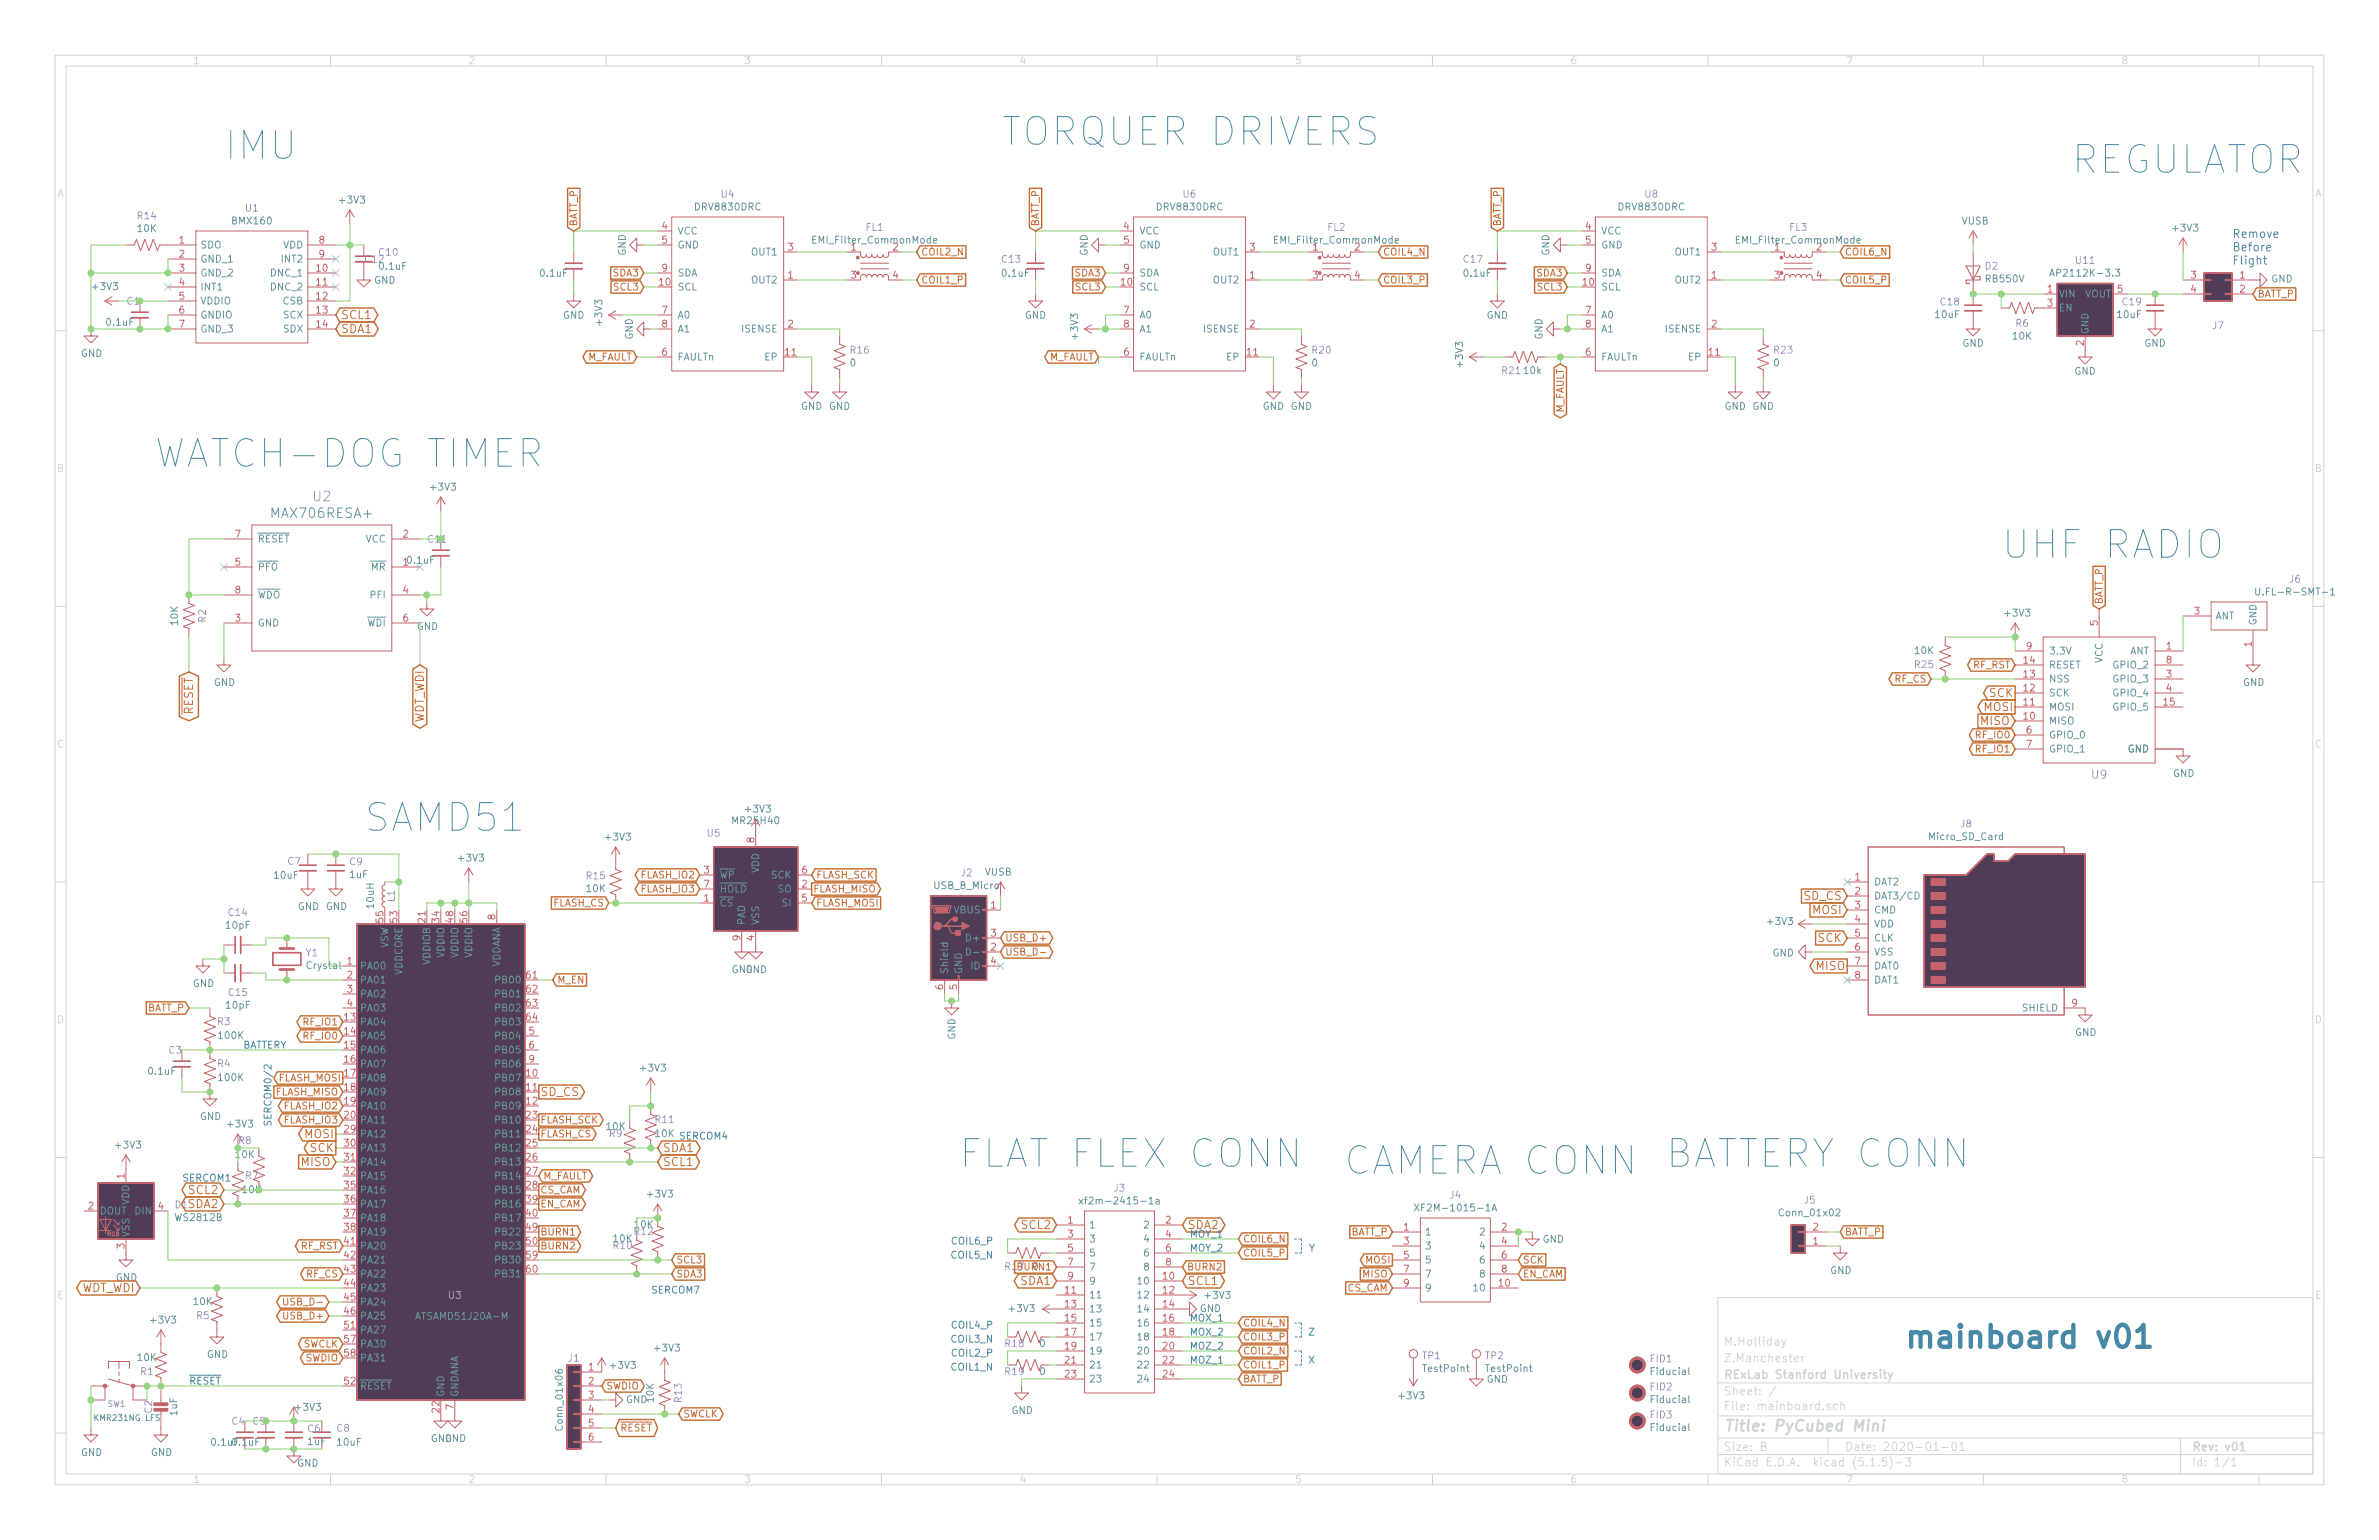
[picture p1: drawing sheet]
<svg xmlns="http://www.w3.org/2000/svg" width="432mm" height="279mm" viewBox="0 0 432 279" stroke-linecap="round" stroke-linejoin="round" font-family="sans-serif">
<defs><g id="words">
<g font-size="7" fill="#4487aa">
<text x="40.6" y="29">IMU</text>
<text x="181.6" y="26.4">TORQUER DRIVERS</text>
<text x="375.9" y="31.5">REGULATOR</text>
<text x="27.9" y="84.8">WATCH-DOG TIMER</text>
<text x="363.2" y="101.3">UHF RADIO</text>
<text x="66" y="150.9">SAMD51</text>
<text x="174" y="211.8">FLAT FLEX CONN</text>
<text x="243.8" y="213.1">CAMERA CONN</text>
<text x="302.3" y="211.8">BATTERY CONN</text>
</g>
<text font-size="5.6" fill="#4487aa" x="345.4" y="244.6">mainboard v01</text>
<text font-size="2.8" fill="#d3d3d3" x="312.8" y="259.7">Title: PyCubed Mini</text>
<text font-size="2.4" fill="#669696" x="49.6" y="94">MAX706RESA+</text>
<text font-size="2.4" fill="#a683e1" x="56.9" y="90.9">U2</text>
<g font-size="2.1" fill="#4487aa">
<text x="405.1" y="43.2">Remove</text>
<text x="405.1" y="45.6">Before</text>
<text x="405.1" y="48">Flight</text>
</g>
<g font-size="2.1" fill="#c46c2d">
<text x="61.8" y="57.9">SCL1</text>
<text x="61.8" y="60.4">SDA1</text>
<text x="35" y="129.8" transform="rotate(-90 35 129.8)">RESET</text>
<text x="76.9" y="131.5" transform="rotate(-90 76.9 131.5)">WDT_WDI</text>
<text x="359.5" y="131.5">MISO</text>
<text x="360.2" y="129">MOSI</text>
<text x="361.1" y="126.5">SCK</text>
<text x="327.4" y="163.3">SD_CS</text>
<text x="329.1" y="165.8">MOSI</text>
<text x="330" y="170.9">SCK</text>
<text x="329.7" y="176">MISO</text>
<text x="98" y="198.9">SD_CS</text>
<text x="55.4" y="206.5">MOSI</text>
<text x="56.3" y="209">SCK</text>
<text x="120.3" y="209">SDA1</text>
<text x="54.7" y="211.6">MISO</text>
<text x="120.3" y="211.6">SCL1</text>
<text x="34.2" y="219.2">SDA2</text>
<text x="34.4" y="216.6">SCL2</text>
<text x="185.5" y="223">SCL2</text>
<text x="215.5" y="223">SDA2</text>
<text x="185.3" y="233.1">SDA1</text>
<text x="215.5" y="233.1">SCL1</text>
<text x="14.5" y="234.4">WDT_WDI</text>
</g>
<text font-size="2.1" fill="#a683e1" x="379.7" y="141.3">U9</text>
<g font-size="2.1" fill="#d3d3d3">
<text x="312.8" y="244.1">M.Holliday</text>
<text x="312.8" y="250.1">RExLab Stanford University</text>
<text x="312.8" y="247.1">Z.Manchester</text>
<text x="312.8" y="255.8">File: mainboard.sch</text>
<text x="312.8" y="253.1">Sheet: /</text>
<text x="312.8" y="263.2">Size: B</text>
<text x="334.8" y="263.2">Date: 2020-01-01</text>
<text x="397.8" y="263.2">Rev: v01</text>
<text x="312.8" y="266">KiCad E.D.A. kicad (5.1.5)-3</text>
<text x="397.8" y="266">Id: 1/1</text>
</g>
<g font-size="1.8" fill="#d3d3d3">
<text x="35" y="11.6">1</text>
<text x="85" y="11.6">2</text>
<text x="135" y="11.6">3</text>
<text x="185" y="11.6">4</text>
<text x="235" y="11.6">5</text>
<text x="285" y="11.6">6</text>
<text x="335" y="11.6">7</text>
<text x="385" y="11.6">8</text>
<text x="10.4" y="35.6">A</text>
<text x="420.2" y="35.6">A</text>
<text x="10.4" y="85.6">B</text>
<text x="420.2" y="85.6">B</text>
<text x="10.4" y="135.6">C</text>
<text x="420.2" y="135.6">C</text>
<text x="10.4" y="185.6">D</text>
<text x="420.2" y="185.6">D</text>
<text x="10.4" y="235.6">E</text>
<text x="420.2" y="235.6">E</text>
<text x="35" y="269">1</text>
<text x="85" y="269">2</text>
<text x="135" y="269">3</text>
<text x="185" y="269">4</text>
<text x="235" y="269">5</text>
<text x="285" y="269">6</text>
<text x="335" y="269">7</text>
<text x="385" y="269">8</text>
</g>
<g font-size="1.8" fill="#a683e1">
<text x="131" y="35.9">U4</text>
<text x="214.8" y="35.9">U6</text>
<text x="298.6" y="35.9">U8</text>
<text x="25" y="39.8">R14</text>
<text x="44.6" y="38.4">U1</text>
<text x="157.2" y="41.9">FL1</text>
<text x="241" y="41.9">FL2</text>
<text x="324.8" y="41.9">FL3</text>
<text x="66.3" y="47.7">C12</text>
<text x="68.9" y="46.4">C10</text>
<text x="181.9" y="47.7">C13</text>
<text x="265.7" y="47.7">C17</text>
<text x="376.8" y="47.9">U11</text>
<text x="360.3" y="48.9">D2</text>
<text x="23.1" y="55.3">C1</text>
<text x="352.3" y="55.4">C18</text>
<text x="365.9" y="59.3">R6</text>
<text x="385.3" y="55.4">C19</text>
<text x="401.6" y="59.7">J7</text>
<text x="154.4" y="64.2">R16</text>
<text x="238.2" y="64.2">R20</text>
<text x="322" y="64.2">R23</text>
<text x="272.7" y="67.9">R21</text>
<text x="415.6" y="105.7">J6</text>
<text x="37.4" y="112.9" transform="rotate(-90 37.4 112.9)">R2</text>
<text x="347.6" y="121.2">R25</text>
<text x="128.4" y="151.8">U5</text>
<text x="355.9" y="150.1">J8</text>
<text x="52.3" y="156.9">C7</text>
<text x="63.5" y="157">C9</text>
<text x="106.5" y="159.5">R15</text>
<text x="174.5" y="159">J2</text>
<text x="41.5" y="166.2">C14</text>
<text x="71.7" y="163.6" transform="rotate(-90 71.7 163.6)">L1</text>
<text x="55.5" y="173.5">Y1</text>
<text x="39.5" y="186">R3</text>
<text x="41.6" y="180.7">C15</text>
<text x="30.7" y="191.2">C3</text>
<text x="39.5" y="193.6">R4</text>
<text x="119" y="203.8">R11</text>
<text x="43.3" y="207.6">R8</text>
<text x="110.6" y="206.3">R9</text>
<text x="44.6" y="213.9">R7</text>
<text x="31.8" y="219.2">D1</text>
<text x="202.2" y="216.2">J3</text>
<text x="263.2" y="217.5">J4</text>
<text x="327.5" y="218.4">J5</text>
<text x="111.4" y="226.6">R10</text>
<text x="35.7" y="239.3">R5</text>
<text x="81.4" y="235.6">U3</text>
<text x="182.5" y="244.4">R18</text>
<text x="25.6" y="249.5">R1</text>
<text x="103.2" y="247.1">J1</text>
<text x="182.5" y="249.5">R19</text>
<text x="258.2" y="246.6">TP1</text>
<text x="269.6" y="246.6">TP2</text>
<text x="299.6" y="247.2">FID1</text>
<text x="27.6" y="256.4" transform="rotate(-90 27.6 256.4)">C2</text>
<text x="123.7" y="254.4" transform="rotate(-90 123.7 254.4)">R13</text>
<text x="299.6" y="252.2">FID2</text>
<text x="299.6" y="257.3">FID3</text>
<text x="42.1" y="258.5">C4</text>
<text x="45.9" y="258.5">C5</text>
<text x="55.9" y="259.9">C6</text>
<text x="61.2" y="259.8">C8</text>
</g>
<g font-size="1.8" fill="#669696">
<text x="42.3" y="40.7">BMX160</text>
<text x="61.8" y="36.9">+3V3</text>
<text x="126.3" y="38.2">DRV8830DRC</text>
<text x="210.2" y="38.2">DRV8830DRC</text>
<text x="294" y="38.2">DRV8830DRC</text>
<text x="356.1" y="40.7">VUSB</text>
<text x="25" y="42.1">10K</text>
<text x="36.3" y="45.1">SDO</text>
<text x="36.3" y="47.6">GND_1</text>
<text x="51.3" y="47.6">INT2</text>
<text x="51.4" y="45.1">VDD</text>
<text x="113.6" y="46.4" transform="rotate(-90 113.6 46.4)">GND</text>
<text x="122.9" y="42.5">VCC</text>
<text x="122.9" y="45.1">GND</text>
<text x="136.5" y="46.4">OUT1</text>
<text x="147.9" y="44.2">EMI_Filter_CommonMode</text>
<text x="197.4" y="46.4" transform="rotate(-90 197.4 46.4)">GND</text>
<text x="206.8" y="42.5">VCC</text>
<text x="206.8" y="45.1">GND</text>
<text x="220.3" y="46.4">OUT1</text>
<text x="231.7" y="44.2">EMI_Filter_CommonMode</text>
<text x="281.2" y="46.4" transform="rotate(-90 281.2 46.4)">GND</text>
<text x="290.6" y="42.5">VCC</text>
<text x="290.6" y="45.1">GND</text>
<text x="304.1" y="46.4">OUT1</text>
<text x="315.5" y="44.2">EMI_Filter_CommonMode</text>
<text x="394.5" y="42">+3V3</text>
<text x="17" y="52.6">+3V3</text>
<text x="36.3" y="50.2">GND_2</text>
<text x="36.3" y="52.7">INT1</text>
<text x="49.3" y="50.2">DNC_1</text>
<text x="49.3" y="52.7">DNC_2</text>
<text x="67.9" y="51.5">GND</text>
<text x="69" y="48.9">0.1uF</text>
<text x="98.2" y="50.2">0.1uF</text>
<text x="122.9" y="52.7">SCL</text>
<text x="122.9" y="50.2">SDA</text>
<text x="136.5" y="51.4">OUT2</text>
<text x="182" y="50.2">0.1uF</text>
<text x="206.8" y="52.7">SCL</text>
<text x="206.8" y="50.2">SDA</text>
<text x="220.3" y="51.4">OUT2</text>
<text x="265.8" y="50.2">0.1uF</text>
<text x="290.6" y="52.7">SCL</text>
<text x="290.6" y="50.2">SDA</text>
<text x="304.1" y="51.4">OUT2</text>
<text x="360.5" y="51.2">RB550V</text>
<text x="373.1" y="50.2">AP2112K-3.3</text>
<text x="373.6" y="54">VIN</text>
<text x="378.4" y="54">VOUT</text>
<text x="412.2" y="51.2">GND</text>
<text x="19.4" y="59.1">0.1uF</text>
<text x="36.3" y="55.2">VDDIO</text>
<text x="36.3" y="57.8">GNDIO</text>
<text x="51.4" y="55.2">CSB</text>
<text x="51.5" y="57.8">SCX</text>
<text x="102.2" y="57.8">GND</text>
<text x="109.3" y="58.9" transform="rotate(-90 109.3 58.9)">+3V3</text>
<text x="122.9" y="57.8">A0</text>
<text x="186" y="57.8">GND</text>
<text x="206.8" y="57.8">A0</text>
<text x="269.8" y="57.8">GND</text>
<text x="290.6" y="57.8">A0</text>
<text x="351.4" y="57.7">10uF</text>
<text x="373.6" y="56.5">EN</text>
<text x="384.4" y="57.7">10uF</text>
<text x="14.7" y="64.8">GND</text>
<text x="36.3" y="60.3">GND_3</text>
<text x="51.5" y="60.3">SDX</text>
<text x="114.9" y="61.6" transform="rotate(-90 114.9 61.6)">GND</text>
<text x="122.9" y="65.4">FAULTn</text>
<text x="122.9" y="60.3">A1</text>
<text x="134.7" y="60.3">ISENSE</text>
<text x="138.9" y="65.4">EP</text>
<text x="195.7" y="61.4" transform="rotate(-90 195.7 61.4)">+3V3</text>
<text x="206.8" y="65.4">FAULTn</text>
<text x="206.8" y="60.3">A1</text>
<text x="218.6" y="60.3">ISENSE</text>
<text x="222.7" y="65.4">EP</text>
<text x="280" y="61.6" transform="rotate(-90 280 61.6)">GND</text>
<text x="290.6" y="65.4">FAULTn</text>
<text x="290.6" y="60.3">A1</text>
<text x="302.4" y="60.3">ISENSE</text>
<text x="306.5" y="65.4">EP</text>
<text x="356.2" y="62.9">GND</text>
<text x="365.4" y="61.6">10K</text>
<text x="379.1" y="60.7" transform="rotate(-90 379.1 60.7)">GND</text>
<text x="389.2" y="62.9">GND</text>
<text x="154.3" y="66.5">0</text>
<text x="238.2" y="66.5">0</text>
<text x="265.5" y="66.5" transform="rotate(-90 265.5 66.5)">+3V3</text>
<text x="276.7" y="67.9">10k</text>
<text x="322" y="66.5">0</text>
<text x="376.5" y="68">GND</text>
<text x="145.4" y="74.3">GND GND</text>
<text x="229.2" y="74.3">GND GND</text>
<text x="313" y="74.3">GND GND</text>
<text x="78.3" y="89">+3V3</text>
<text x="46.7" y="98.4">RESET</text>
<text x="66.4" y="98.4">VCC</text>
<text x="46.7" y="103.5">PFO</text>
<text x="67.4" y="103.5">MR</text>
<text x="32.3" y="113.4" transform="rotate(-90 32.3 113.4)">10K</text>
<text x="46.7" y="113.7">GND</text>
<text x="46.7" y="108.6">WDO</text>
<text x="66.7" y="113.7">WDI</text>
<text x="67.4" y="108.6">PFI</text>
<text x="364.1" y="111.9">+3V3</text>
<text x="402.1" y="112.4">ANT</text>
<text x="409.6" y="113.5" transform="rotate(-90 409.6 113.5)">GND</text>
<text x="410.7" y="108">U.FL-R-SMT-1</text>
<text x="75.6" y="114.3">GND</text>
<text x="347.6" y="118.7">10K</text>
<text x="371.9" y="118.7">3.3V</text>
<text x="386.5" y="118.7">ANT</text>
<text x="38.8" y="124.5">GND</text>
<text x="371.9" y="123.8">NSS</text>
<text x="371.9" y="121.3">RESET</text>
<text x="381.6" y="120.3" transform="rotate(-90 381.6 120.3)">VCC</text>
<text x="383.7" y="123.8">GPIO_3</text>
<text x="383.7" y="121.3">GPIO_2</text>
<text x="407.1" y="124.5">GND</text>
<text x="371.9" y="131.4">MISO</text>
<text x="371.9" y="128.9">MOSI</text>
<text x="371.9" y="126.4">SCK</text>
<text x="383.7" y="128.9">GPIO_5</text>
<text x="383.7" y="126.4">GPIO_4</text>
<text x="371.9" y="134">GPIO_0</text>
<text x="371.9" y="136.5">GPIO_1</text>
<text x="386.2" y="136.5">GND</text>
<text x="394.4" y="141">GND</text>
<text x="135.5" y="147.4">+3V3</text>
<text x="110.1" y="152.5">+3V3</text>
<text x="350.3" y="152.4">Micro_SD_Card</text>
<text x="49.9" y="159.4">10uF</text>
<text x="63.5" y="159.3">1uF</text>
<text x="83.4" y="156.3">+3V3</text>
<text x="106.5" y="161.8">10K</text>
<text x="130.6" y="159.4">WP</text>
<text x="130.6" y="161.9">HOLD</text>
<text x="137.8" y="158.4" transform="rotate(-90 137.8 158.4)">VDD</text>
<text x="140" y="159.4">SCK</text>
<text x="141.2" y="161.9">SO</text>
<text x="169.6" y="161.3">USB_B_Micro</text>
<text x="178.8" y="158.9">VUSB</text>
<text x="340.1" y="160.7">DAT2</text>
<text x="54.1" y="165.1">GND GND</text>
<text x="67.9" y="164.7" transform="rotate(-90 67.9 164.7)">10uH</text>
<text x="130.6" y="164.5">CS</text>
<text x="135.3" y="167.9" transform="rotate(-90 135.3 167.9)">PAD</text>
<text x="137.8" y="167.9" transform="rotate(-90 137.8 167.9)">VSS</text>
<text x="142.1" y="164.5">SI</text>
<text x="173.2" y="165.7">VBUS</text>
<text x="321" y="167.8">+3V3</text>
<text x="340.1" y="163.2">DAT3/CD</text>
<text x="340.1" y="165.7">CMD</text>
<text x="41.1" y="168.5">10pF</text>
<text x="70.5" y="172.2" transform="rotate(-90 70.5 172.2)">VSW</text>
<text x="80.6" y="173.8" transform="rotate(-90 80.6 173.8)">VDDIO</text>
<text x="83.2" y="173.8" transform="rotate(-90 83.2 173.8)">VDDIO</text>
<text x="85.7" y="173.8" transform="rotate(-90 85.7 173.8)">VDDIO</text>
<text x="175.7" y="170.8">D+</text>
<text x="321.7" y="173.5">GND</text>
<text x="340.1" y="168.3">VDD</text>
<text x="340.1" y="170.8">CLK</text>
<text x="340.1" y="173.4">VSS</text>
<text x="35" y="179.1">GND</text>
<text x="55.8" y="175.8">Crystal</text>
<text x="65.3" y="175.9">PA00</text>
<text x="65.3" y="178.4">PA01</text>
<text x="73" y="177" transform="rotate(-90 73 177)">VDDCORE</text>
<text x="78.1" y="175" transform="rotate(-90 78.1 175)">VDDIOB</text>
<text x="90.3" y="178.4">PB00</text>
<text x="90.8" y="175.7" transform="rotate(-90 90.8 175.7)">VDDANA</text>
<text x="132.8" y="176.5">GND</text>
<text x="135.3" y="176.5">GND</text>
<text x="172.1" y="176.8" transform="rotate(-90 172.1 176.8)">Shield</text>
<text x="174.6" y="176.8" transform="rotate(-90 174.6 176.8)">GND</text>
<text x="176.3" y="175.9">ID</text>
<text x="340.1" y="175.9">DAT0</text>
<text x="340.1" y="178.4">DAT1</text>
<text x="41.1" y="183">10pF</text>
<text x="65.3" y="181">PA02</text>
<text x="65.3" y="183.5">PA03</text>
<text x="90.3" y="181">PB01</text>
<text x="90.3" y="183.5">PB02</text>
<text x="367.2" y="183.5">SHIELD</text>
<text x="39.8" y="188.5">100K</text>
<text x="65.3" y="186.1">PA04</text>
<text x="65.3" y="188.6">PA05</text>
<text x="65.3" y="191.1">PA06</text>
<text x="90.3" y="186.1">PB03</text>
<text x="90.3" y="188.6">PB04</text>
<text x="90.3" y="191.1">PB05</text>
<text x="173.4" y="188.6" transform="rotate(-90 173.4 188.6)">GND</text>
<text x="376.6" y="188">GND</text>
<text x="27.1" y="195">0.1uF</text>
<text x="39.8" y="196.1">100K</text>
<text x="65.3" y="193.7">PA07</text>
<text x="65.3" y="196.2">PA08</text>
<text x="90.3" y="196.2">PB07</text>
<text x="90.3" y="193.7">PB06</text>
<text x="116.4" y="194.4">+3V3</text>
<text x="36.3" y="203.2">GND</text>
<text x="65.3" y="198.8">PA09</text>
<text x="65.3" y="201.3">PA10</text>
<text x="65.3" y="203.8">PA11</text>
<text x="90.3" y="198.8">PB08</text>
<text x="90.3" y="201.3">PB09</text>
<text x="90.3" y="203.8">PB10</text>
<text x="21.2" y="208.4">+3V3</text>
<text x="41.5" y="204.6">+3V3</text>
<text x="65.3" y="206.4">PA12</text>
<text x="65.3" y="208.9">PA13</text>
<text x="90.3" y="206.4">PB11</text>
<text x="90.3" y="208.9">PB12</text>
<text x="110.1" y="205">10K</text>
<text x="119" y="206.3">10K</text>
<text x="42.8" y="210.1">10K</text>
<text x="65.3" y="211.5">PA14</text>
<text x="65.3" y="214">PA15</text>
<text x="90.3" y="211.5">PB13</text>
<text x="90.3" y="214">PB14</text>
<text x="18" y="220.3">DOUT</text>
<text x="23.5" y="218.6" transform="rotate(-90 23.5 218.6)">VDD</text>
<text x="24.6" y="220.3">DIN</text>
<text x="32" y="221.5">WS2812B</text>
<text x="65.3" y="216.5">PA16</text>
<text x="65.3" y="219.1">PA17</text>
<text x="65.3" y="221.6">PA18</text>
<text x="90.3" y="216.5">PB15</text>
<text x="90.3" y="219.1">PB16</text>
<text x="90.3" y="221.6">PB17</text>
<text x="117.7" y="217.3">+3V3</text>
<text x="197.6" y="218.5">xf2m-2415-1a</text>
<text x="258.1" y="219.8">XF2M-1015-1A</text>
<text x="323.2" y="220.7">Conn_01x02</text>
<text x="23.5" y="224.5" transform="rotate(-90 23.5 224.5)">VSS</text>
<text x="65.3" y="224.2">PA19</text>
<text x="65.3" y="226.7">PA20</text>
<text x="90.3" y="224.2">PB22</text>
<text x="90.3" y="226.7">PB23</text>
<text x="111.4" y="225.3">10K</text>
<text x="115.2" y="224.1">R12</text>
<text x="115.2" y="222.8">10K</text>
<text x="197.6" y="222.9">1</text>
<text x="197.6" y="225.4">3</text>
<text x="197.6" y="228">5</text>
<text x="207.8" y="222.9">2</text>
<text x="207.8" y="225.4">4</text>
<text x="207.8" y="228">6</text>
<text x="258.6" y="224.2">1</text>
<text x="258.6" y="226.7">3</text>
<text x="268.8" y="224.2">2</text>
<text x="268.8" y="226.7">4</text>
<text x="280" y="225.5">GND</text>
<text x="21" y="232.4">GND</text>
<text x="65.3" y="229.2">PA21</text>
<text x="65.3" y="231.8">PA22</text>
<text x="90.3" y="229.2">PB30</text>
<text x="90.3" y="231.8">PB31</text>
<text x="197.6" y="230.5">7</text>
<text x="197.6" y="233">9</text>
<text x="206.8" y="233">10</text>
<text x="207.8" y="230.5">8</text>
<text x="258.6" y="229.2">5</text>
<text x="258.6" y="231.8">7</text>
<text x="268.8" y="229.2">6</text>
<text x="268.8" y="231.8">8</text>
<text x="332.2" y="231.1">GND</text>
<text x="35.2" y="236.8">10K</text>
<text x="65.3" y="234.3">PA23</text>
<text x="65.3" y="236.9">PA24</text>
<text x="65.3" y="239.4">PA25</text>
<text x="75.9" y="239.4">ATSAMD51J20A-M</text>
<text x="183.3" y="238">+3V3</text>
<text x="197.6" y="235.6">11</text>
<text x="197.6" y="238.1">13</text>
<text x="206.8" y="235.6">12</text>
<text x="206.8" y="238.1">14</text>
<text x="217.8" y="238">GND</text>
<text x="218.9" y="235.6">+3V3</text>
<text x="258.6" y="234.3">9</text>
<text x="267.8" y="234.3">10</text>
<text x="27.5" y="240.1">+3V3</text>
<text x="65.3" y="241.9">PA27</text>
<text x="65.3" y="244.5">PA30</text>
<text x="118.9" y="245.2">+3V3</text>
<text x="188.7" y="244.4">0</text>
<text x="197.6" y="240.7">15</text>
<text x="197.6" y="243.2">17</text>
<text x="197.6" y="245.7">19</text>
<text x="206.8" y="240.7">16</text>
<text x="206.8" y="243.2">18</text>
<text x="206.8" y="245.7">20</text>
<text x="25" y="246.9">10K</text>
<text x="37.5" y="246.4">GND</text>
<text x="65.3" y="247">PA31</text>
<text x="110.9" y="248.3">+3V3</text>
<text x="188.7" y="249.5">0</text>
<text x="197.6" y="248.3">21</text>
<text x="197.6" y="250.8">23</text>
<text x="206.8" y="248.3">22</text>
<text x="206.8" y="250.8">24</text>
<text x="258.4" y="248.9">TestPoint</text>
<text x="269.8" y="250.9">GND</text>
<text x="269.8" y="248.9">TestPoint</text>
<text x="299.8" y="249.5">Fiducial</text>
<text x="32.2" y="256.8" transform="rotate(-90 32.2 256.8)">1uF</text>
<text x="53.8" y="256">+3V3</text>
<text x="65.3" y="252.1">RESET</text>
<text x="80.6" y="253.5" transform="rotate(-90 80.6 253.5)">GND</text>
<text x="83.2" y="253.5" transform="rotate(-90 83.2 253.5)">GNDANA</text>
<text x="113.6" y="254.6">GND</text>
<text x="118.7" y="254.4" transform="rotate(-90 118.7 254.4)">10K</text>
<text x="183.6" y="256.5">GND</text>
<text x="254.1" y="253.9">+3V3</text>
<text x="299.8" y="254.6">Fiducial</text>
<text x="38.5" y="262.3">0.1uF0.1uF</text>
<text x="55.9" y="262.2">1uF</text>
<text x="61.3" y="262.3">10uF</text>
<text x="78.2" y="261.6">GND</text>
<text x="80.7" y="261.6">GND</text>
<text x="102.2" y="259.2" transform="rotate(-90 102.2 259.2)">Conn_01x06</text>
<text x="299.8" y="259.6">Fiducial</text>
<text x="14.7" y="264.2">GND</text>
<text x="27.4" y="264.2">GND</text>
<text x="53.9" y="266.1">GND</text>
</g>
<g font-size="1.8" fill="#c46c2d">
<text x="104.8" y="41.1" transform="rotate(-90 104.8 41.1)">BATT_P</text>
<text x="188.6" y="41.1" transform="rotate(-90 188.6 41.1)">BATT_P</text>
<text x="272.4" y="41.1" transform="rotate(-90 272.4 41.1)">BATT_P</text>
<text x="167.2" y="46.4">COIL2_N</text>
<text x="251" y="46.4">COIL4_N</text>
<text x="334.8" y="46.4">COIL6_N</text>
<text x="111.3" y="50.2">SDA3</text>
<text x="111.5" y="52.7">SCL3</text>
<text x="167.2" y="51.4">COIL1_P</text>
<text x="195.1" y="50.2">SDA3</text>
<text x="195.4" y="52.7">SCL3</text>
<text x="251" y="51.4">COIL3_P</text>
<text x="279" y="50.2">SDA3</text>
<text x="279.2" y="52.7">SCL3</text>
<text x="334.8" y="51.4">COIL5_P</text>
<text x="409.7" y="54">BATT_P</text>
<text x="106.5" y="65.4">M_FAULT</text>
<text x="190.3" y="65.4">M_FAULT</text>
<text x="283.8" y="75.1" transform="rotate(-90 283.8 75.1)">M_FAULT</text>
<text x="381.6" y="109.7" transform="rotate(-90 381.6 109.7)">BATT_P</text>
<text x="343.9" y="123.8">RF_CS</text>
<text x="358.1" y="121.3">RF_RST</text>
<text x="358.8" y="134">RF_IO0</text>
<text x="358.8" y="136.5">RF_IO1</text>
<text x="116.5" y="161.9">FLASH_IO3</text>
<text x="116.5" y="159.4">FLASH_IO2</text>
<text x="147.6" y="161.9">FLASH_MISO</text>
<text x="148.1" y="159.4">FLASH_SCK</text>
<text x="100.4" y="164.5">FLASH_CS</text>
<text x="148.1" y="164.5">FLASH_MOSI</text>
<text x="182.4" y="170.8">USB_D+</text>
<text x="182.4" y="173.4">USB_D-</text>
<text x="101.1" y="178.4">M_EN</text>
<text x="26.6" y="183.5">BATT_P</text>
<text x="55.2" y="186.1">RF_IO1</text>
<text x="55.2" y="188.6">RF_IO0</text>
<text x="50.6" y="196.2">FLASH_MOSI</text>
<text x="50" y="198.8">FLASH_MISO</text>
<text x="51.7" y="201.3">FLASH_IO2</text>
<text x="51.7" y="203.8">FLASH_IO3</text>
<text x="98" y="203.8">FLASH_SCK</text>
<text x="98" y="206.4">FLASH_CS</text>
<text x="98.6" y="214">M_FAULT</text>
<text x="98" y="216.5">CS_CAM</text>
<text x="98" y="219.1">EN_CAM</text>
<text x="54.6" y="226.7">RF_RST</text>
<text x="98" y="224.2">BURN1</text>
<text x="98" y="226.7">BURN2</text>
<text x="225.6" y="228">COIL5_P</text>
<text x="225.6" y="225.4">COIL6_N</text>
<text x="245.1" y="224.2">BATT_P</text>
<text x="334.8" y="224.2">BATT_P</text>
<text x="55.7" y="231.8">RF_CS</text>
<text x="122.7" y="231.8">SDA3</text>
<text x="122.7" y="229.2">SCL3</text>
<text x="182.5" y="230.4">R17</text>
<text x="184.9" y="230.5">BURN1</text>
<text x="187.5" y="230.4">0</text>
<text x="215.4" y="230.5">BURN2</text>
<text x="247.4" y="231.8">MISO</text>
<text x="248" y="229.2">MOSI</text>
<text x="276.4" y="231.8">EN_CAM</text>
<text x="276.4" y="229.2">SCK</text>
<text x="51.9" y="239.4">USB_D+</text>
<text x="52.3" y="236.9">USB_D-</text>
<text x="244.5" y="234.3">CS_CAM</text>
<text x="55" y="244.5">SWCLK</text>
<text x="225.6" y="243.2">COIL3_P</text>
<text x="225.6" y="240.7">COIL4_N</text>
<text x="225.6" y="245.7">COIL2_N</text>
<text x="55.4" y="247">SWDIO</text>
<text x="225.6" y="250.8">BATT_P</text>
<text x="225.6" y="248.3">COIL1_P</text>
<text x="110" y="252.1">SWDIO</text>
<text x="124" y="257.2">SWCLK</text>
<text x="112.5" y="259.7">RESET</text>
</g>
<g font-size="1.8" fill="#c4626b">
<text x="120.2" y="41.7">4</text>
<text x="204" y="41.7">4</text>
<text x="287.8" y="41.7">4</text>
<text x="32.5" y="44.2">1</text>
<text x="32.5" y="46.7">2</text>
<text x="57.9" y="44.2">8</text>
<text x="57.9" y="46.7">9</text>
<text x="120.2" y="44.2">5</text>
<text x="143" y="45.5">3</text>
<text x="154.5" y="45.5">1</text>
<text x="162.1" y="45.5">2</text>
<text x="204" y="44.2">5</text>
<text x="226.8" y="45.5">3</text>
<text x="238.3" y="45.5">1</text>
<text x="245.9" y="45.5">2</text>
<text x="287.8" y="44.2">5</text>
<text x="310.7" y="45.5">3</text>
<text x="322.1" y="45.5">1</text>
<text x="329.7" y="45.5">2</text>
<text x="32.5" y="49.3">3</text>
<text x="32.5" y="51.8">4</text>
<text x="57.5" y="49.3">10</text>
<text x="57.5" y="51.8">11</text>
<text x="119.7" y="51.8">10</text>
<text x="120.2" y="49.3">9</text>
<text x="143" y="50.5">1</text>
<text x="154.5" y="50.5">3</text>
<text x="162.1" y="50.5">4</text>
<text x="203.5" y="51.8">10</text>
<text x="204" y="49.3">9</text>
<text x="226.8" y="50.5">1</text>
<text x="238.3" y="50.5">3</text>
<text x="245.9" y="50.5">4</text>
<text x="287.3" y="51.8">10</text>
<text x="287.8" y="49.3">9</text>
<text x="310.7" y="50.5">1</text>
<text x="322.1" y="50.5">3</text>
<text x="329.7" y="50.5">4</text>
<text x="371.6" y="53.1">1</text>
<text x="384.3" y="53.1">5</text>
<text x="397.7" y="50.5">3</text>
<text x="397.7" y="53.1">4</text>
<text x="406.6" y="50.5">1</text>
<text x="406.6" y="53.1">2</text>
<text x="32.5" y="54.4">5</text>
<text x="32.5" y="56.9">6</text>
<text x="32.5" y="59.4">7</text>
<text x="57.5" y="54.4">12</text>
<text x="57.5" y="56.9">13</text>
<text x="57.5" y="59.4">14</text>
<text x="120.2" y="56.9">7</text>
<text x="120.2" y="59.4">8</text>
<text x="143" y="59.4">2</text>
<text x="204" y="56.9">7</text>
<text x="204" y="59.4">8</text>
<text x="226.8" y="59.4">2</text>
<text x="287.8" y="56.9">7</text>
<text x="287.8" y="59.4">8</text>
<text x="310.7" y="59.4">2</text>
<text x="371.6" y="55.6">3</text>
<text x="120.2" y="64.5">6</text>
<text x="142.5" y="64.5">11</text>
<text x="204" y="64.5">6</text>
<text x="226.4" y="64.5">11</text>
<text x="287.8" y="64.5">6</text>
<text x="310.2" y="64.5">11</text>
<text x="378.2" y="62.7" transform="rotate(-90 378.2 62.7)">2</text>
<text x="42.7" y="97.5">7</text>
<text x="73.2" y="97.5">2</text>
<text x="42.7" y="102.6">5</text>
<text x="42.7" y="107.7">8</text>
<text x="73.2" y="102.6">10.1uF</text>
<text x="73.2" y="107.7">4</text>
<text x="42.7" y="112.8">3</text>
<text x="73.2" y="112.8">6</text>
<text x="380.7" y="113.5" transform="rotate(-90 380.7 113.5)">5</text>
<text x="398.3" y="111.5">3</text>
<text x="367.8" y="117.9">9</text>
<text x="393.2" y="117.9">1</text>
<text x="408.7" y="117.3" transform="rotate(-90 408.7 117.3)">1</text>
<text x="367.3" y="125.5">12</text>
<text x="367.3" y="122.9">13</text>
<text x="367.3" y="120.4">14</text>
<text x="393.2" y="122.9">3</text>
<text x="393.2" y="125.5">4</text>
<text x="393.2" y="120.4">8</text>
<text x="367.3" y="130.6">10</text>
<text x="367.3" y="128">11</text>
<text x="392.7" y="128">15</text>
<text x="367.8" y="133.1">6</text>
<text x="367.8" y="135.6">7</text>
<text x="133.2" y="149.5">MR25H40</text>
<text x="136.9" y="152.9" transform="rotate(-90 136.9 152.9)">8</text>
<text x="127.8" y="158.5">3</text>
<text x="127.8" y="161">7</text>
<text x="145.6" y="161">2</text>
<text x="145.6" y="158.5">6</text>
<text x="336.7" y="159.8">1</text>
<text x="69.6" y="167.3" transform="rotate(-90 69.6 167.3)">55</text>
<text x="72.1" y="167.3" transform="rotate(-90 72.1 167.3)">53</text>
<text x="77.2" y="167.3" transform="rotate(-90 77.2 167.3)">21</text>
<text x="79.8" y="167.3" transform="rotate(-90 79.8 167.3)">34</text>
<text x="82.3" y="167.3" transform="rotate(-90 82.3 167.3)">48</text>
<text x="84.8" y="167.3" transform="rotate(-90 84.8 167.3)">56</text>
<text x="89.9" y="166.9" transform="rotate(-90 89.9 166.9)">8</text>
<text x="127.8" y="163.6">1</text>
<text x="145.6" y="163.6">5</text>
<text x="179.9" y="164.8">1</text>
<text x="336.7" y="162.3">2</text>
<text x="336.7" y="164.8">3</text>
<text x="336.7" y="167.4">4</text>
<text x="134.4" y="170.7" transform="rotate(-90 134.4 170.7)">9</text>
<text x="136.9" y="170.7" transform="rotate(-90 136.9 170.7)">4</text>
<text x="179.9" y="172.5">2</text>
<text x="179.9" y="169.9">3</text>
<text x="336.7" y="169.9">5</text>
<text x="336.7" y="172.5">6</text>
<text x="63" y="175">1</text>
<text x="63" y="177.5">2</text>
<text x="95.6" y="177.5">61</text>
<text x="171.2" y="179.6" transform="rotate(-90 171.2 179.6)">6</text>
<text x="173.7" y="179.6" transform="rotate(-90 173.7 179.6)">5</text>
<text x="179.9" y="175">4</text>
<text x="336.7" y="175">7</text>
<text x="336.7" y="177.5">8</text>
<text x="62.5" y="185.2">13</text>
<text x="63" y="180.1">3</text>
<text x="63" y="182.6">4</text>
<text x="95.6" y="185.2">64</text>
<text x="95.6" y="180.1">62</text>
<text x="95.6" y="182.6">63</text>
<text x="376.1" y="182.6">9</text>
<text x="62.5" y="187.7">14</text>
<text x="62.5" y="190.2">15</text>
<text x="96" y="187.7">5</text>
<text x="96" y="190.2">6</text>
<text x="62.5" y="192.8">16</text>
<text x="62.5" y="195.3">17</text>
<text x="62.5" y="197.9">18</text>
<text x="95.6" y="195.3">10</text>
<text x="95.6" y="197.9">11</text>
<text x="96" y="192.8">9</text>
<text x="62.5" y="200.4">19</text>
<text x="62.5" y="202.9">20</text>
<text x="95.6" y="200.4">12</text>
<text x="95.6" y="202.9">23</text>
<text x="62.5" y="205.5">29</text>
<text x="62.5" y="208">30</text>
<text x="95.6" y="205.5">24</text>
<text x="95.6" y="208">25</text>
<text x="22.6" y="213.8" transform="rotate(-90 22.6 213.8)">1</text>
<text x="62.5" y="210.6">31</text>
<text x="62.5" y="213.1">32</text>
<text x="62.5" y="215.6">35</text>
<text x="95.6" y="210.6">26</text>
<text x="95.6" y="213.1">27</text>
<text x="95.6" y="215.6">28</text>
<text x="16" y="219.5">2</text>
<text x="28.7" y="219.5">4</text>
<text x="62.5" y="218.2">36</text>
<text x="62.5" y="220.7">37</text>
<text x="95.6" y="218.2">39</text>
<text x="95.6" y="220.7">40</text>
<text x="193.8" y="222">1</text>
<text x="211.6" y="222">2</text>
<text x="22.6" y="226.5" transform="rotate(-90 22.6 226.5)">3</text>
<text x="62.5" y="223.3">38</text>
<text x="62.5" y="225.8">41</text>
<text x="95.6" y="223.3">49</text>
<text x="95.6" y="225.8">50</text>
<text x="193.8" y="224.5">3</text>
<text x="193.8" y="227.1">5</text>
<text x="211.6" y="224.5">4</text>
<text x="211.6" y="227.1">6</text>
<text x="254.8" y="223.3">1</text>
<text x="254.8" y="225.8">3</text>
<text x="272.6" y="223.3">2</text>
<text x="272.6" y="225.8">4</text>
<text x="329.1" y="225.8">1</text>
<text x="329.1" y="223.3">2</text>
<text x="62.5" y="228.3">42</text>
<text x="62.5" y="230.9">43</text>
<text x="62.5" y="233.4">44</text>
<text x="95.6" y="228.3">59</text>
<text x="95.6" y="230.9">60</text>
<text x="193.8" y="229.6">7</text>
<text x="193.8" y="232.2">9</text>
<text x="211.1" y="232.2">10</text>
<text x="211.6" y="229.6">8</text>
<text x="254.8" y="228.3">5</text>
<text x="254.8" y="230.9">7</text>
<text x="254.8" y="233.4">9</text>
<text x="272.1" y="233.4">10</text>
<text x="272.6" y="228.3">6</text>
<text x="272.6" y="230.9">8</text>
<text x="62.5" y="236">45</text>
<text x="62.5" y="238.5">46</text>
<text x="193.3" y="234.7">11</text>
<text x="193.3" y="237.2">13</text>
<text x="193.3" y="239.8">15</text>
<text x="211.1" y="234.7">12</text>
<text x="211.1" y="237.2">14</text>
<text x="211.1" y="239.8">16</text>
<text x="62.5" y="241">51</text>
<text x="62.5" y="243.6">57</text>
<text x="193.3" y="242.3">17</text>
<text x="193.3" y="244.9">19</text>
<text x="211.1" y="242.3">18</text>
<text x="211.1" y="244.9">20</text>
<text x="62.5" y="251.2">52</text>
<text x="62.5" y="246.1">58</text>
<text x="106.8" y="248.7">1</text>
<text x="106.8" y="251.2">2</text>
<text x="193.3" y="247.4">21</text>
<text x="193.3" y="249.9">23</text>
<text x="211.1" y="247.4">22</text>
<text x="211.1" y="249.9">24</text>
<text x="79.8" y="256.2" transform="rotate(-90 79.8 256.2)">22</text>
<text x="82.3" y="255.8" transform="rotate(-90 82.3 255.8)">7</text>
<text x="106.8" y="253.7">3</text>
<text x="106.8" y="256.3">4</text>
<text x="106.8" y="258.8">5</text>
<text x="106.8" y="261.4">6</text>
</g>
<g font-size="1.8" fill="#8dd272">
<text x="77.7" y="98.5">C11</text>
<text x="44.1" y="216.5">10K</text>
</g>
<g font-size="1.8" fill="#4487aa">
<text x="43.7" y="190.2">BATTERY</text>
<text x="49.3" y="204.5" transform="rotate(-90 49.3 204.5)">SERCOM0/2</text>
<text x="123.2" y="206.8">SERCOM4</text>
<text x="33" y="214.4">SERCOM1</text>
<text x="173" y="225.8">COIL6_P</text>
<text x="215.9" y="227.1">MOY_2</text>
<text x="215.9" y="224.5">MOY_1</text>
<text x="237.6" y="227.1">Y</text>
<text x="172.9" y="228.3">COIL5_N</text>
<text x="118.1" y="234.7">SERCOM7</text>
<text x="215.9" y="239.8">MOX_1</text>
<text x="172.9" y="243.6">COIL3_N</text>
<text x="173" y="241">COIL4_P</text>
<text x="215.9" y="244.9">MOZ_2</text>
<text x="215.9" y="242.3">MOX_2</text>
<text x="237.7" y="242.3">Z</text>
<text x="34.3" y="251.2">RESET</text>
<text x="172.9" y="248.7">COIL1_N</text>
<text x="173" y="246.1">COIL2_P</text>
<text x="215.9" y="247.4">MOZ_1</text>
<text x="237.6" y="247.4">X</text>
</g>
<text font-size="1.5" fill="#669696" x="17.4" y="257.8">KMR231NG LFS</text>
<text font-size="1.5" fill="#a683e1" x="19.6" y="255.2">SW1</text>
<text font-size="1.1" fill="#c4626b" x="19.4" y="224.3">RGB</text>
</g></defs>
<g fill="none" stroke="#d3d3d3" stroke-width=".18">
<path d="M10 10h411.8v259.4h-411.8zM12 12h407.8v255.4h-407.8zM60 10v2M110 10v2M160 10v2M210 10v2M260 10v2M310 10v2M360 10v2M410 10v2M10 60h2M419.8 60h2"/>
<path d="M10 110h2M419.8 110h2M10 160h2M419.8 160h2M10 210h2M419.8 210h2M311.8 235.4h108v32h-108zM10 260h2M311.8 256.9h108M311.8 250.9h108M322.4 251.5l-1.3 1.9M323.4 243.1l.4 1"/>
<path d="M324.1 243.1l-.5 1.3-.2 .2M325.7 246.6l.7-.2v-.2l-.5-.1-.2 .2 .1 .7h.6M327.1 246.1v1M327.5 246.1l-.4 .1v.2M332.1 254.8h-.3l-.2 .2v.2l.5 .1v.4h-.5M333.5 254.8h-.4l-.3 .2v.6l.3 .2 .4-.1M334.1 254.9l.2-.1h.4l.1 1M334.1 254.3v1.5M419.8 260h2M60 267.4v2M110 267.4v2M160 267.4v2"/>
<path d="M210 267.4v2M260 267.4v2M310 267.4v2M311.8 263.9h108M311.8 260.9h108M319.7 262.4l.7-.1 .1-.2-.1-.4h-.7v1.5h.6l.3-.3a.41 .41 0 0 0-.4-.5M331.8 260.9v3M339.5 266h.8M341 265.8v.2M342.4 264.5h-.7l-.1 .7 .2-.2 .5 .1 .2 .2-.1 .5-.2 .2-.6-.2M343 264.3a1.71 1.71 0 0 1 0 2.2M344.1 265.4h1.2"/>
<path d="M345.8 264.5h1l-.5 .5 .4 .2v.6l-.2 .2-.7-.2M351 262.1l.4-.4v1.5M351 263.2h.8M352.5 262.6h1.1M354.4 261.8l.4-.1a.94 .94 0 0 1 0 1.5 .82 .82 0 0 1-.4-1.4zM355.7 262.1l.4-.4v1.5M355.7 263.2h.9M360 267.4v2M395.8 260.9v6.5M404.6 264.4l-1.2 1.9M405.1 264.9l.4-.4v1.5M405.1 266h.8"/>
<path d="M410 267.4v2"/>
</g>
<path d="M341.3 248.6v.1M341.3 249.1v1M341.8 249.1h.6M342 248.6v1.3l.4 .2M342.7 249.1l.4 1M343.5 249.1l-.5 1.3-.3 .2M406.6 262.1l.4-.4v1.5M406.6 263.2h.9" fill="none" stroke="#d3d3d3" stroke-width=".3"/>
<path d="M340.1 258.4a.5 .5 0 0 1 .8 .1l-.1 1.1M340.1 258.3l-.2 1.3M341.9 258.3l-.2 1.3M342 257.6v.2" fill="none" stroke="#d3d3d3" stroke-width=".41"/>
<g fill="none" stroke="#c4626b" stroke-width=".33">
<path d="M23.9 57.7h3M64.5 47.5h3.1M102.6 48.8h3.1M186.4 48.8h3.1M270.3 48.8h3M356.6 56.4h3.1M389.6 56.4h3.1M78.5 100.8h3M54.4 158h3M59.4 158h3.1M42.7 175v3.1M43.7 169.9v3.1"/>
<path d="M31.5 193.5h3M42.9 260.9h3.1M46.7 260.9h3.1M51.8 260.9h3.1M56.9 260.9h3"/>
</g>
<g fill="none" stroke="#c4626b" stroke-width=".3">
<path d="M23.9 56.6h3M64.5 46.5h3.1M102.6 47.8h3.1M186.4 47.8h3.1M270.3 47.8h3M356.6 55.4h3.1M389.6 55.4h3.1M78.5 99.8h3M54.4 157h3M59.4 157h3.1M42.7 169.9v3.1M43.7 175v3.1"/>
<path d="M49.5 172.8h5.1v2.3h-5.1zM31.5 192.5h3M42.9 259.8h3.1M46.7 259.8h3.1M51.8 259.8h3.1M56.9 259.8h3"/>
</g>
<g fill="none" stroke="#c4626b" stroke-width=".18">
<path d="M63.5 38.1l-.8 1.3M63.5 38.1v2.5M63.5 38.1l.8 1.3M121.9 39.4h20.3v27.9h-20.3zM205.7 39.4h20.4v27.9h-20.4zM289.6 39.4h20.3v27.9h-20.3zM16.5 59.7v1.3h1.3l-1.3 1.2-1.3-1.2h1.3M19 54.6l1.3 .8M19 54.6h2.6M20.3 53.8l-1.3 .8M22.9 44.5h1.5l.4-1.1 .7 2.1 .8-2.1 .8 2.1 .7-2.1 .8 2.1 .4-1h6.6M25.4 54.6v2"/>
<path d="M25.4 57.7v2M30.5 59.7h5.1M30.5 57.2h5.1M30.5 49.5h5.1M30.5 54.6h5.1M30.5 52.1h5.1M30.5 47h5.1M35.6 41.9h20.3v20.3h-20.3zM55.9 59.7h5.1M55.9 44.5h5.1M55.9 57.2h5.1M55.9 49.5h5.1"/>
<path d="M55.9 54.6h5.1M55.9 52.1h5.1M55.9 47h5.1M66 47.5v3.3h1.3l-1.3 1.3-1.2-1.3h1.2M66 44.5v2M104.1 53.3v1.3h1.3l-1.3 1.3-1.2-1.3h1.2M104.1 45.7v2.1M104.1 48.8v2M110.5 57.2h2.5M110.5 57.2l1.3 .7M111.8 56.4l-1.3 .8M115.6 44.5v-1.3l-1.3 1.3 1.3 1.2v-1.2h1.2"/>
<path d="M116.8 59.7v-1.3l-1.2 1.3 1.2 1.3v-1.3h1.3M119.4 59.7h2.5M119.4 41.9h2.5M119.4 44.5h2.5M119.4 57.2h2.5M119.4 49.5h2.5M142.2 45.7h2.6M142.2 50.8h2.6M142.2 59.7h2.6M153.7 50.8h2.5v-.7l.4-.3 .4 .1 .2 .4 .2-.3 .2-.2 .5 .1 .1 .4 .2-.3 .2-.2 .5 .1 .2 .4 .1-.3 .3-.2 .4 .1 .2 .4 .2-.4 .4-.1 .4 .3v.7h2.5M153.7 45.7h2.5v.7l.4 .3 .4-.1 .2-.4 .1 .3 .4 .2 .3-.1 .2-.4 .1 .3 .4 .2 .4-.1 .2-.4 .3 .5 .5-.1 .2-.4 .2 .4 .4 .1 .4-.3v-.7h2.5M156.2 47.8h5.1"/>
<path d="M156.2 48.8h5.1M188 53.3v1.3h1.2l-1.2 1.3-1.3-1.3h1.3M188 45.7v2.1M188 48.8v2M196.8 59.7h2.6M196.8 59.7l1.3 .8M198.1 58.9l-1.3 .8M199.4 44.5v-1.3l-1.3 1.3 1.3 1.2v-1.2h1.3M203.2 59.7h2.5M203.2 41.9h2.5M203.2 44.5h2.5M203.2 57.2h2.5"/>
<path d="M203.2 49.5h2.5M226.1 45.7h2.5M226.1 50.8h2.5M226.1 59.7h2.5M237.5 50.8h2.5l.1-.7 .3-.3 .5 .1 .1 .4 .2-.3 .3-.2 .4 .1 .2 .4 .1-.3 .3-.2 .4 .1 .2 .4 .1-.3 .3-.2 .4 .1 .2 .4 .2-.4 .4-.1 .4 .3v.7h2.5M237.5 45.7h2.5l.1 .7 .4 .3 .3-.1 .2-.4 .1 .3 .4 .2 .4-.1 .2-.4 .1 .3 .3 .2 .4-.1 .2-.4 .3 .5 .5-.1 .2-.4 .2 .4 .4 .1 .4-.3v-.7h2.5M240 47.8h5.1M240 48.8h5.1M271.8 53.3v1.3h1.2l-1.2 1.3-1.3-1.3h1.3M271.8 45.7v2.1M271.8 48.8v2M281.9 59.7v-1.3l-1.2 1.3 1.2 1.3v-1.3h1.3"/>
<path d="M283.2 44.5v-1.3l-1.3 1.3 1.3 1.2v-1.2h1.3M287 59.7h2.6M287 41.9h2.6M287 44.5h2.6M287 57.2h2.6M287 49.5h2.6M309.9 45.7h2.5M309.9 50.8h2.5M309.9 59.7h2.5M321.3 50.8h2.5l.1-.7 .4-.3 .4 .1 .2 .4 .1-.3 .3-.2 .4 .1 .2 .4 .1-.3 .3-.2 .4 .1 .2 .4 .1-.3 .3-.2 .4 .1 .2 .4 .2-.4 .4-.1 .4 .3v.7h2.6M321.3 45.7h2.5l.1 .7 .4 .3 .4-.1 .2-.4 .1 .3 .3 .2 .4-.1 .2-.4 .1 .3 .3 .2 .4-.1 .2-.4 .3 .5 .5-.1 .2-.4 .2 .4 .4 .1 .4-.3v-.7h2.6M323.8 47.8h5.1"/>
<path d="M323.8 48.8h5.1M358.1 56.4v3.3h1.3l-1.3 1.3-1.2-1.3h1.2M358.1 41.9v2.6M358.1 45.7v9.7M358.1 41.9l-.7 1.3M358.1 41.9l.8 1.3M363.2 55.9h1.5l.4-1 .8 2 .7-2 .8 2 .8-2 .7 2 .4-1h4.1M370.8 53.3h2.6M383.5 53.3h2.6M391.2 56.4v3.3h1.2l-1.2 1.3-1.3-1.3h1.3M391.2 53.3v2.1M396.2 50.8h3.8"/>
<path d="M396.2 43.2l-.7 1.3M396.2 43.2v2.5M396.2 43.2l.8 1.3M396.2 53.3h3.8M400 53.2h1.3v.3h-1.3zM400 50.7h1.3v.2h-1.3zM403.9 53.2h1.2v.3h-1.2zM403.9 50.7h1.2v.2h-1.2zM405.1 50.8h5.1v-1.3l1.3 1.3-1.3 1.3v-1.3M405.1 53.3h3.8M119.4 64.8h2.5M147.3 69.9v1.2h1.3l-1.3 1.3-1.3-1.3h1.3"/>
<path d="M152.4 61v1.5l1 .4-2 .7 2 .8-2 .8 2 .7-2 .8 1 .4v1.5M152.4 69.9v1.2h1.3l-1.3 1.3-1.3-1.3h1.3M203.2 64.8h2.5M231.1 69.9v1.2h1.3l-1.3 1.3-1.2-1.3h1.2M236.2 61v1.5l1 .4-2 .7 2 .8-2 .8 2 .7-2 .8 1 .4v1.5M236.2 69.9v1.2h1.3l-1.3 1.3-1.3-1.3h1.3M266.7 64.8h2.5M266.7 64.8l1.3 .7M268 64l-1.3 .8M273 64.8h1.6l.4-1 .7 2 .8-2 .7 2 .8-2 .8 2 .3-1h1.6M287 64.8h2.6M315 69.9v1.2h1.2l-1.2 1.3-1.3-1.3h1.3"/>
<path d="M320 61v1.5l1.1 .4-2.1 .7 2.1 .8-2.1 .8 2.1 .7-2.1 .8 1 .4v1.5M320 69.9v1.2h1.3l-1.3 1.3-1.2-1.3h1.2M378.5 61v3.8h1.2l-1.2 1.2-1.3-1.2h1.3M40.6 97.8h5.1M45.7 95.3h25.4v22.8h-25.4zM71.1 97.8h5.1M80 90.2v2.5M80 97.8v2M80 90.2l-.8 1.2M80 90.2l.8 1.2M34.3 108v1.5l1 .4-2 .7 2 .8-2 .7 2 .8-2 .8 1 .3v1.6M40.6 119.4v1.3h1.3l-1.3 1.2-1.2-1.2h1.2"/>
<path d="M40.6 102.9h5.1M40.6 113h5.1M40.6 108h5.1M71.1 102.9h5.1M71.1 113h5.1M71.1 108h5.1M77.5 109.2v1.3h1.2l-1.2 1.3-1.3-1.3h1.3M80 100.8v2.1M353.1 115.6v1.5l1 .4-2.1 .7 2.1 .8-2.1 .8 2.1 .7-2.1 .8 1.1 .4v1.5M365.8 118.1h5M365.8 113l-.8 1.3M365.8 113v2.6"/>
<path d="M365.8 113l.7 1.3M370.8 115.6h20.4v22.8h-20.4zM381 110.5v5.1M391.2 118.1h5M396.2 111.8h5.1M401.3 109.2h10.2v5.1h-10.2zM408.9 114.3v6.4h1.3l-1.3 1.2-1.2-1.2h1.2M365.8 130.8h5M365.8 128.3h5M365.8 125.7h5M365.8 123.2h5M365.8 120.7h5"/>
<path d="M365.8 135.9h5M365.8 133.4h5M391.2 135.9h5v1.3h1.3l-1.3 1.2-1.2-1.2h1.2M391.2 128.3h5M391.2 125.7h5M391.2 123.2h5M391.2 120.7h5M55.9 158v3.3h1.2l-1.2 1.3-1.3-1.3h1.3M55.9 154.9v2.1M61 158v3.3h1.2l-1.2 1.3-1.3-1.3h1.3M61 154.9v2.1M85.1 157.5l-.8 1.3"/>
<path d="M85.1 157.5v2.5M85.1 157.5l.8 1.3M111.8 153.7v4l1 .4-2.1 .8 2.1 .7-2.1 .8 2.1 .8-2.1 .7 1.1 .4v1.5M111.8 153.7l-.8 1.2M111.8 153.7l.7 1.2M127 158.8h2.5M137.2 148.6v5.1M144.8 158.8h2.5M36.8 174v1.3h1.3l-1.3 1.2-1.2-1.2h1.2M40.6 171.5h2.1M40.6 176.5h2.1M43.7 171.5h2"/>
<path d="M43.7 176.5h2M52.1 170.2v1.9M52.1 175.9v1.9M62.2 175.3h2.6M62.2 177.8h2.6M69.8 160v.5l-.3 .1-.2 .4 .1 .3 .4 .2-.3 .1-.2 .4 .1 .4 .4 .2-.3 .1-.2 .3 .1 .4 .4 .2-.3 .1-.2 .3 .1 .4 .4 .2v.5M90.2 165.1v2.5M127 163.8h2.5M127 161.3h2.5M134.6 168.9v3.8h1.3l-1.3 1.3-1.3-1.3h1.3M137.2 168.9v3.8h1.2l-1.2 1.3-1.3-1.3h1.3M144.8 163.8h2.5"/>
<path d="M144.8 161.3h2.5M169.3 164.3h3.3v.3l-.3 1h-2.8zM171.4 177.8v2.5M173.9 177h.2v.8h-.2zM174 177.8v2.5M178.3 175.1h.8v.3h-.8zM178.3 172.6h.8v.2h-.8zM178.3 170.1h.8v.2h-.8zM178.3 165h.8v.2h-.8zM179.1 175.3h2.5M179.1 165.1h2.5M179.1 170.2h2.5"/>
<path d="M179.1 172.7h2.5M181.6 160l.8 1.3M181.6 160v2.6M181.6 160l-.8 1.3M326.4 167.6h2.5M326.4 167.6l1.3 .8M327.7 172.7v-1.2l-1.3 1.2 1.3 1.3v-1.3h1.2M327.7 166.9l-1.3 .7M335.3 175.3h3.8M335.3 177.8h3.8M335.3 160h3.8M335.3 162.6h3.8"/>
<path d="M335.3 165.1h3.8M335.3 167.6h3.8M335.3 170.2h3.8M335.3 172.7h3.8M33 190.5v2M33 193.5v2.1M38.1 182.9v1.5l1 .4-2 .7 2 .8-2 .8 2 .7-2 .8 1 .4v3l1 .4-2 .8 2 .7-2 .8 2 .8-2 .7 1 .4v2.8h1.3l-1.3 1.3-1.3-1.3h1.3M62.2 180.3h2.6M62.2 182.9h2.6M95.2 188h2.6M95.2 190.5h2.6M95.2 193h2.6"/>
<path d="M118.1 195.6l-.8 1.3M118.1 195.6v2.5M118.1 195.6l.8 1.3M172.7 181.6v1.3h1.3l-1.3 1.3-1.3-1.3h1.3M374.6 182.9h3.9v1.3h1.2l-1.2 1.2-1.3-1.2h1.3M15.2 219.7h2.6M22.9 209.6v5M22.9 209.6l-.8 1.2M22.9 209.6l.7 1.2M27.9 219.7h2.6M42.4 207l.8-1.3v2.6M43.2 210.8v1.5l1 .4-2 .8 2 .7-2 .8 2 .8-2 .7 1 .4v1.5"/>
<path d="M47 208.3v1.5l1 .4-2 .7 2 .8-2 .8 2 .7-2 .8 1 .4v.2M114.3 203.2v1.5l1 .4-2 .8 2 .7-2 .8 2 .8-2 .7 1 .4v1.5M118.1 200.7v1.5l1 .4-2 .7 2 .8-2 .8 2 .7-2 .8 1 .4v1.5M119.4 218.4v4.1l1 .4-2 .7 2 .8-2 .8 2 .7-2 .8 1 .4v1.5M119.4 218.4l-.8 1.3M119.4 218.4l.7 1.3M196.8 219.7h12.7v33h-12.7zM18.2 221.2h2l-1 2.1zM18.2 223.3h2M19.2 220.7v3.1M20.6 222.3l1 1v-.5M20.6 221.2l1 1.1v-.6"/>
<path d="M21.1 222.3h.5M22.9 224.8v3.8h1.2l-1.2 1.3-1.3-1.3h1.3M39.4 233.7v1.5l1 .4-2 .7 2 .8-2 .8 2 .7-2 .8 1 .4v2.8h1.2l-1.2 1.2-1.3-1.2h1.3M115.6 223.5v1.5l1 .4-2 .8 2 .7-2 .8 2 .8-2 .7 1 .4v1.5M182.9 227.3h1.5l.4-1 .7 2 .8-2 .8 2 .7-2 .8 2 .4-1h1.5M189.2 237.5l1.3 .8M189.2 237.5h7.6M190.5 236.7l-1.3 .8M191.8 227.3h5M191.8 222.3h5M191.8 232.4h5M191.8 235h5"/>
<path d="M191.8 224.8h5M191.8 229.9h5M209.5 237.5h6.4v-1.3l1.3 1.3-1.3 1.3v-1.3M209.5 227.3h5.1M209.5 222.3h5.1M209.5 232.4h5.1M209.5 235h7.7M209.5 224.8h5.1M209.5 229.9h5.1M215.9 234.2l1.3 .8M217.2 235l-1.3 .7M252.7 226.1h5.1"/>
<path d="M252.7 223.5h5.1M252.7 233.7h5.1M252.7 228.6h5.1M252.7 231.1h5.1M257.8 221h12.7v15.2h-12.7zM270.5 226.1h5.1M270.5 223.5h5.1M270.5 233.7h5.1M270.5 228.6h5.1M270.5 231.1h5.1M278.1 223.5v1.3h1.3l-1.3 1.3-1.2-1.3h1.2M326.4 223.4h1.3v.2h-1.3z"/>
<path d="M326.4 225.9h1.3v.3h-1.3zM327.7 226.1h3.8M327.7 223.5h3.8M334 226.1v1.2h1.3l-1.3 1.3-1.3-1.3h1.3M16.5 259.1v1.3h1.3l-1.3 1.2-1.3-1.2h1.3M16.5 251.5h3.2M19 251.5v2.5h-2.5M19.7 250.2l4.4 1.3M19.7 248.3v-1.3h3.8v1.3M21.6 247v1.3M21.6 248.9v.7M21.6 250.2v.6"/>
<path d="M24.1 251.5h2.6M24.1 251.5v2.5h2.6M29.2 255.8v4.6h1.3l-1.3 1.2-1.3-1.2h1.3M29.2 241.3v4.1l1 .3-2 .8 2 .8-2 .7 2 .8-2 .8 1 .3v4.9M29.2 241.3l-.8 1.3M29.2 241.3l.8 1.3M44.4 257.8v2M48.3 257.8v2M52.6 256.5l.7-1.2v4.5M58.4 257.8v2M80 256.5v1.3h1.3l-1.3 1.3-1.3-1.3h1.3M82.5 254v3.8h1.3l-1.3 1.3-1.2-1.3h1.2"/>
<path d="M104.1 259h1.3v.2h-1.3zM104.1 256.4h1.3v.3h-1.3zM104.1 251.3h1.3v.3h-1.3zM104.1 248.8h1.3v.2h-1.3zM104.1 253.9h1.3v.2h-1.3zM105.4 251.5h3.8M105.4 254h3.8M105.4 256.5h3.8M105.4 259.1h3.8M109.2 246.4v2.5h-3.8M109.2 246.4l-.7 1.3M109.2 246.4l.8 1.3"/>
<path d="M110.5 254h1.3v-1.3l1.2 1.3-1.2 1.3v-1.3M120.6 246.4v4l1.1 .4-2.1 .8 2.1 .7-2.1 .8 2.1 .8-2.1 .7 1 .4v1.5M120.6 246.4l-.7 1.3M120.6 246.4l.8 1.3M184.4 247.7l.4-1.1 .7 2.1 .8-2.1 .8 2.1 .7-2.1 .8 2.1 .4-1M184.4 242.6l.4-1 .7 2 .8-2 .8 2 .7-2 .8 2 .4-1M185.4 251.5v1.2h1.3l-1.3 1.3-1.3-1.3h1.3M189.2 247.7h1.3M189.2 242.6h1.3M191.8 247.7h5M191.8 242.6h5M191.8 240h5"/>
<path d="M191.8 245.1h5M191.8 250.2h5M209.5 247.7h5.1M209.5 242.6h5.1M209.5 240h5.1M209.5 245.1h5.1M209.5 250.2h5.1M255.8 250.2l.7 1.3M256.5 246.4v5.1M257.3 250.2l-.8 1.3M268 246.4v3.8h1.2l-1.2 1.3-1.3-1.3h1.3M48.3 260.9v2"/>
<path d="M53.3 260.9v3.3h1.3l-1.3 1.2-1.2-1.2h1.2M58.4 260.9v2M104.1 261.5h1.3v.2h-1.3zM105.4 261.6h3.8"/>
<circle cx="256.5" cy="245.6" r=".76"/>
<circle cx="268" cy="245.6" r=".76"/>
</g>
<g fill="#c4626b" stroke="#c4626b" stroke-width=".18">
<path d="M350.5 177.2h2.6v1.2h-2.6z"/>
<path d="M350.5 174.6h2.6v1.3h-2.6z"/>
<path d="M350.5 172.1h2.6v1.3h-2.6z"/>
<path d="M350.5 169.5h2.6v1.3h-2.6z"/>
<path d="M350.5 167h2.6v1.3h-2.6z"/>
<path d="M350.5 164.5h2.6v1.2h-2.6z"/>
<path d="M350.5 161.9h2.6v1.3h-2.6z"/>
<path d="M350.5 159.4h2.6v1.3h-2.6z"/>
<path d="M169.7 164.6h2.5l-.2 .8h-2.1z"/>
<path d="M27.9 254.5h2.6v.5h-2.6z"/>
<path d="M27.9 255.5h2.6v.5h-2.6z"/>
<circle cx="323.3" cy="46.7" r=".25"/>
<circle cx="239.5" cy="46.7" r=".25"/>
<circle cx="155.7" cy="46.7" r=".25"/>
<circle cx="24.1" cy="251.5" r=".33"/>
<circle cx="19" cy="251.5" r=".33"/>
</g>
<g fill="none" stroke="#669696" stroke-width=".18">
<path d="M169.4 43.7l.6-.1v-.3h-.4l-.2 .2 .1 .6h.5M253.2 43.7l.6-.1v-.3h-.4l-.2 .2 .1 .6h.5M337.1 43.7l.6-.1-.1-.3h-.4l-.1 .2v.6h.5M372 50.1l.5-1.3 .4 1.3M372.2 49.8h.6M383.9 48.8h.8l-.4 .5 .4 .2v.5l-.2 .1-.6-.1M409.4 106.7v1l.3 .3h.2l.2-.3v-1M423 107l.4-.3v1.3M423 108h.7M363.5 151.6l-.4-.1-.2 .2 .1 .6h.5M363.5 151.1v1.2M61.7 174.5v1.1l.2 .1"/>
<path d="M69.2 178.4h.7M170.7 171.1h1.3M171.2 171.1v.4l.2 .2 .6-.1v-.5M175.4 172a.64 .64 0 0 1 .8 .6 .64 .64 0 0 1-.8 .7zM176.7 172.8h1M347.6 161.8a.64 .64 0 0 1 .7 .7 .64 .64 0 0 1-.7 .6zM69.2 203.8h.7M195.9 217.6l.6 .8M196.5 217.6l-.6 .8M196.8 217.6h.5M208.6 218.4h.7M209.8 217.7h.5l.1 .7"/>
<path d="M210.4 217.9l-.4 .1-.2 .1v.3h.6M256.7 218.4l.9 1.3M257.6 218.4l-.9 1.3M270.8 219.7l.4-1.3 .5 1.3M270.9 219.4h.6M333.2 219.5l.5-.2 .3 .4-.1 .2-.7 .7h.8M69.2 229.2h.7M91.2 239.4v-1.3l.4 .9 .4-.9v1.3M69.2 246.9h.7M100.8 248.5l.1 .4a.87 .87 0 0 0 1.2 0l-.1-.4h-.6l-.1 .4 .2 .2M266.2 248h.4M266.3 247.6v1.1l.3 .1"/>
<path d="M277.6 248h.5M277.8 247.6v1.1l.3 .1M306.5 248.1v1.1l.2 .2M306.5 253.2v1.1l.2 .2M306.5 258.3v1.1l.2 .2"/>
</g>
<g fill="#513c56" stroke="#513c56" stroke-width=".18">
<path d="M102.9 247.7h2.5v15.2h-2.5z"/>
<path d="M325.1 222.3h2.6v5h-2.6z"/>
<path d="M64.8 167.6h30.4v86.4h-30.4z"/>
<path d="M17.8 214.6h10.1v10.2h-10.1z"/>
<path d="M373.4 51.4h10.1v9.6h-10.1z"/>
<path d="M400 49.5h5.1v5.1h-5.1z"/>
<path d="M349.2 158.8h7.7l3.8-3.9h1.2v1.3h2.6l1.3-1.3h12.7v24.2h-29.3z"/>
<path d="M129.5 153.7h15.3v15.2h-15.3z"/>
<path d="M168.9 162.6h10.2v15.2h-10.2z"/>
<circle cx="297.2" cy="247.6" r="1.27"/>
<circle cx="297.2" cy="252.7" r="1.27"/>
<circle cx="297.2" cy="257.8" r="1.27"/>
</g>
<g fill="none" stroke="#c4626b" stroke-width=".25">
<path d="M373.4 51.4h10.1v9.6h-10.1zM400 49.5h5.1v5.1h-5.1zM129.5 153.7h15.3v15.2h-15.3zM349.2 158.8h7.7l3.8-3.9h1.2v1.3h2.6l1.3-1.3h12.7v24.2h-29.3zM374.6 154.9v-1.2h-35.5v30.5h35.5v-5.1M64.8 167.6h30.4v86.4h-30.4zM168.9 162.6h10.2v15.2h-10.2zM171.4 168h.7l.6 1.3h1.3M172.1 168h2.5M173.4 166.8h-.7l-1.3 1.2h-.6M17.8 214.6h10.1v10.2h-10.1zM325.1 222.3h2.6v5h-2.6z"/>
<path d="M102.9 247.7h2.5v15.2h-2.5z"/>
</g>
<g fill="none" stroke="#c4626b" stroke-width=".51">
<path d="M50.8 172.1h2.5M50.8 175.9h2.5"/>
<circle cx="297.2" cy="257.8" r="1.27"/>
<circle cx="297.2" cy="247.6" r="1.27"/>
<circle cx="297.2" cy="252.7" r="1.27"/>
</g>
<path d="M356.9 48.3h2.5l-1.3 2.5zM358.8 50.2h.6v.6h-2.5v.6h.6" fill="none" stroke="#c4626b" stroke-width=".2"/>
<g fill="#c4626b" stroke="#c4626b" stroke-width=".25">
<path d="M173.5 168.9h.7v.8h-.7z"/>
<path d="M174.6 167.4l1.3 .6-1.3 .7z"/>
<circle cx="170.2" cy="168" r=".63"/>
<circle cx="173.4" cy="166.8" r=".38"/>
</g>
<path d="M234.9 224.8h1.3M236.2 227.3h-1.3M236.2 224.8v2.5M234.9 245.1h1.3M234.9 240h1.3M236.2 242.6h-1.3M236.2 245.1v2.6M236.2 247.7h-1.3M236.2 240v2.6" fill="none" stroke="#4487aa" stroke-width=".18" stroke-dasharray=".4 .4"/>
<g fill="none" stroke="#8dd272" stroke-width=".18">
<path d="M21.6 54.6h8.9M22.9 44.5h-6.4v15.2h14v-2.5M30.5 47v2.5h-14M61 44.5h5M63.5 40.6v14h-2.5M104.1 50.8v2.5M113 57.2h6.4M116.8 44.5h2.6M116.8 52.1h2.6M116.8 49.5h2.6M118.1 59.7h1.3M119.4 41.9h-15.3v3.8"/>
<path d="M144.8 50.8h8.9M144.8 45.7h8.9M144.8 59.7h7.6v1.3M163.8 50.8h2.6M163.8 45.7h2.6M188 50.8v2.5M199.4 59.7h3.8M200.7 44.5h2.5M200.7 52.1h2.5M200.7 49.5h2.5M203.2 57.2h-2.5v2.5M203.2 41.9h-15.2v3.8"/>
<path d="M228.6 50.8h8.9M228.6 45.7h8.9M228.6 59.7h7.6v1.3M247.6 50.8h2.6M247.6 45.7h2.6M271.8 50.8v2.5M283.2 59.7h3.8M284.5 44.5h2.5M284.5 52.1h2.5M284.5 49.5h2.5M287 57.2h-2.5v2.5M287 41.9h-15.2v3.8"/>
<path d="M312.4 50.8h8.9M312.4 45.7h8.9M312.4 59.7h7.6v1.3M331.5 50.8h2.5M331.5 45.7h2.5M358.1 53.3h12.7M358.1 44.5v1.2M363.2 53.3v2.6M386.1 53.3h10.1M396.2 45.7v5.1M115.6 64.8h3.8M144.8 64.8h2.5v5.1"/>
<path d="M152.4 68.6v1.3M203.2 64.8h-3.8v1.2M228.6 64.8h2.5v5.1M236.2 68.6v1.3M269.2 64.8h3.8M280.7 64.8h6.3M283.2 64.8v1.2M312.4 64.8h2.6v5.1M320 68.6v1.3M40.6 97.8h-6.3v10.2h6.3M80 92.7v5.1h-3.8M34.3 115.6v6.3"/>
<path d="M40.6 113v6.4M76.2 113v7.7M77.5 108v1.2M80 102.9v5.1h-3.8M353.1 115.6h12.7v2.5M396.2 111.8v6.3M350.5 123.2h15.3M55.9 154.9h16.5v10.2M36.8 174h3.8M40.6 171.5v5M45.7 176.5h2.6v1.3h13.9M45.7 171.5h2.6v-1.3h11.4v5.1h2.5"/>
<path d="M69.8 160h2.6M77.5 165.1v-1.3h12.7v1.3M80 163.8v1.3M82.5 163.8v1.3M85.1 160v5.1M97.8 177.8h2.5M110.5 163.8h16.5M181.6 162.6v2.5M328.9 172.7h6.4M328.9 167.6h6.4M33 190.5h29.2M33 195.6v2.5h5.1"/>
<path d="M34.3 182.9h3.8M118.1 198.1v2.6h-3.8v2.5M171.4 180.3v1.3h2.6v-1.3M30.5 219.7v8.9h31.7M40.6 215.9h21.6M40.6 218.4h21.6M47 208.3h-3.8v2.5M61 210.8h1.2M61 208.3h1.2M61 205.7h1.2M97.8 210.8h21.6M97.8 208.3h21.6"/>
<path d="M25.4 233.7h36.8M59.7 236.2h2.5M59.7 238.8h2.5M97.8 228.6h24.1M97.8 231.1h24.1M119.4 221h-3.8v2.5M190.5 227.3h1.3M191.8 224.8h-8.9v2.5M214.6 227.3h10.2M214.6 224.8h10.2M278.1 223.5h-2.5v2.6M331.5 223.5h2.5"/>
<path d="M331.5 226.1h2.5M16.5 251.5v7.6M44.4 257.8h14M62.2 251.5h-35.5v2.5M109.2 256.5h14M109.2 259.1h2.6M109.2 254h1.3M190.5 247.7h1.3M190.5 242.6h1.3M191.8 240h-8.9v2.6M191.8 245.1h-8.9v2.6M191.8 250.2h-6.4v1.3"/>
<path d="M214.6 250.2h10.2M214.6 247.7h10.2M214.6 245.1h10.2M214.6 242.6h10.2M214.6 240h10.2M44.4 262.9h14"/>
</g>
<g fill="none" stroke="#c46c2d" stroke-width=".25">
<path d="M103 34.2h2.3v7.1l-1.2 .6-1.1-.6zM186.8 34.2h2.3v7.1l-1.1 .6-1.2-.6zM270.7 34.2h2.2v7.1l-1.1 .6-1.1-.6zM61.7 58.4h6.2l.8 1.3-.8 1.3h-6.2l-.7-1.3zM61.7 55.9h6.1l.8 1.3-.8 1.2h-6.1l-.7-1.2zM110.8 48.4h5.4l.6 1.1-.6 1.1h-5.4zM110.9 51h5.3l.6 1.1-.6 1.1h-5.3zM167 49.7h8.3v2.2h-8.3l-.6-1.1zM167 44.6h8.3v2.2h-8.3l-.6-1.1zM194.7 48.4h5.3l.7 1.1-.7 1.1h-5.3zM194.7 51h5.3l.7 1.1-.7 1.1h-5.3zM250.8 49.7h8.3v2.2h-8.3l-.6-1.1z"/>
<path d="M250.8 44.6h8.4v2.2h-8.4l-.6-1.1zM278.5 48.4h5.3l.7 1.1-.7 1.1h-5.3zM278.5 51h5.3l.7 1.1-.7 1.1h-5.3zM334.6 49.7h8.3v2.2h-8.3l-.6-1.1zM334.6 44.6h8.4v2.2h-8.4l-.6-1.1zM409.6 52.2h7.1v2.3h-7.1l-.7-1.2zM106.4 63.7h8.5l.7 1.1-.7 1.1h-8.5l-.6-1.1zM190.2 63.7h8.6l.6 1.1-.6 1.1h-8.6l-.6-1.1zM282.1 66.7l1.1-.7 1.1 .7v8.5l-1.1 .6-1.1-.6zM357.8 119.5h7.3l.7 1.2-.7 1.1h-7.3l-.7-1.1zM379.9 102.7h2.2v7.2l-1.1 .6-1.1-.6zM32.6 122.7l1.7-.8 1.7 .8v7.3l-1.7 .8-1.7-.8z"/>
<path d="M74.9 121.4l1.3-.7 1.3 .7v10l-1.3 .7-1.3-.7zM343.5 122.1h6.4l.6 1.1-.6 1.1h-6.4l-.7-1.1zM358.1 132.2h7l.7 1.2-.7 1.1h-7l-.7-1.1zM358.1 134.8h7l.7 1.1-.7 1.1h-7l-.7-1.1zM359 129.5h6l.8 1.3-.8 1.3h-6zM359.7 127h6.1v2.5h-6.1l-.7-1.2zM360.8 124.5h5v2.5h-5l-.8-1.3zM115.9 157.6h10.5l.6 1.2-.6 1.1h-10.5l-.6-1.1zM148 157.6h11v2.3h-11l-.7-1.1zM100.1 162.7h9.8l.6 1.1-.6 1.1h-9.8zM101 176.7h5.5v2.2h-5.5l-.7-1.1zM115.9 160.2h10.5l.6 1.1-.6 1.1h-10.5l-.6-1.1z"/>
<path d="M147.3 160.2h11.9l.6 1.1-.6 1.1h-11.9zM148 162.7h11.8v2.2h-11.8l-.7-1.1zM182.2 169.1h8.2l.7 1.1-.7 1.1h-8.2l-.6-1.1zM182.2 171.6h8.2l.7 1.1-.7 1.1h-8.2l-.6-1.1zM327 161.3h7.5l.8 1.3-.8 1.2h-7.5zM328.5 163.8h6l.8 1.3-.8 1.3h-6zM329.3 174h6v2.5h-6l-.8-1.2zM329.5 168.9h5l.8 1.3-.8 1.3h-5zM26.5 181.8h7.2l.6 1.1-.6 1.1h-7.2zM49.7 197h11.9l.6 1.1-.6 1.1h-11.9zM50.3 194.5h11.9v2.2h-11.9l-.6-1.1zM51.2 199.5h10.4l.6 1.2-.6 1.1h-10.4l-.7-1.1z"/>
<path d="M54.5 184.3h7.1l.6 1.1-.6 1.1h-7.1l-.6-1.1zM54.5 186.8h7.1l.6 1.2-.6 1.1h-7.1l-.6-1.1zM97.8 196.9h7.6l.7 1.2-.7 1.3h-7.6zM33.7 217.2h6.2l.7 1.2-.7 1.3h-6.2l-.8-1.3zM33.8 214.6h6.1l.7 1.3-.7 1.3h-6.1l-.8-1.3zM51.2 202.1h10.4l.6 1.1-.6 1.1h-10.4l-.7-1.1zM54.2 209.6h6l.8 1.2-.8 1.3h-6zM54.9 204.5h6.1v2.5h-6.1l-.7-1.3zM56 207h5v2.6h-5l-.8-1.3zM97.8 202.1h11l.7 1.1-.7 1.1h-11zM97.8 204.6h9.8l.6 1.1-.6 1.2h-9.8zM97.8 214.8h7.8l.7 1.1-.7 1.1h-7.8z"/>
<path d="M97.8 217.3h7.8l.7 1.1-.7 1.2h-7.8zM98.4 212.2h8.5l.7 1.2-.7 1.1h-8.5l-.6-1.1zM120.1 209.6h6.2l.7 1.2-.7 1.3h-6.2l-.7-1.3zM120.1 207h6.2l.8 1.3-.8 1.3h-6.2l-.7-1.3zM14.7 232.4h10l.7 1.3-.7 1.3h-10l-.8-1.3zM50.9 237.6h8.2l.6 1.2-.6 1.1h-8.2l-.7-1.1zM50.9 235.1h8.2l.6 1.1-.6 1.1h-8.2l-.7-1.1zM54.2 224.9h7.4l.6 1.2-.6 1.1h-7.4l-.6-1.1zM55.2 230h6.4l.6 1.1-.6 1.2h-6.4l-.6-1.2zM97.8 222.4h7l.6 1.1-.6 1.1h-7zM97.8 224.9h7l.6 1.2-.6 1.1h-7zM122.6 230h5.3v2.3h-5.3l-.7-1.2z"/>
<path d="M122.6 227.5h5.3v2.2h-5.3l-.7-1.1zM184.1 228.8h7l.7 1.1-.7 1.1h-7zM184.8 231.1h6.2l.8 1.3-.8 1.3h-6.2l-.7-1.3zM184.9 221h6.1l.8 1.3-.8 1.2h-6.1l-.8-1.2zM215.3 228.8h6.9v2.2h-6.9l-.7-1.1zM215.4 231.1h6.1l.7 1.3-.7 1.3h-6.1l-.8-1.3zM215.4 221h6.2l.7 1.3-.7 1.2h-6.2l-.8-1.2zM225.4 238.9h8.4v2.2h-8.4l-.6-1.1zM225.4 226.2h8.3v2.2h-8.3l-.6-1.1zM225.4 223.7h8.4v2.2h-8.4l-.6-1.1zM244.2 232.6h7.9l.6 1.1-.6 1.1h-7.9zM245 222.4h7.1l.6 1.1-.6 1.1h-7.1z"/>
<path d="M246.9 230h5.2l.6 1.1-.6 1.2h-5.2zM247.5 227.5h5.2v2.2h-5.2l-.6-1.1zM276.2 230h7.9v2.3h-7.9l-.6-1.2zM276.2 227.5h4.4v2.2h-4.4l-.6-1.1zM334.6 222.4h7.2v2.2h-7.2l-.6-1.1zM54.8 242.7h6.8l.6 1.1-.6 1.2h-6.8l-.6-1.2zM55.1 245.3h6.5l.6 1.1-.6 1.1h-6.5l-.6-1.1zM109.9 250.3h6.4l.6 1.2-.6 1.1h-6.4l-.7-1.1zM112.4 257.5h6.3l.7 1.6-.7 1.5h-6.3l-.6-1.5zM123.8 255.4h6.8l.7 1.1-.7 1.2h-6.8l-.6-1.2zM225.4 249.1h7.1v2.2h-7.1l-.6-1.1zM225.4 246.5h8.3v2.3h-8.3l-.6-1.1z"/>
<path d="M225.4 241.5h8.3v2.2h-8.3l-.6-1.1zM225.4 244h8.4v2.2h-8.4l-.6-1.1z"/>
</g>
<path d="M188.8 172.8h1M51.5 235.5v1.1l.2 .2 .4-.1 .1-.1v-1.1" fill="none" stroke="#c46c2d" stroke-width=".18"/>
<path d="M410.8 46.9h.6M411 46.4v1.3l.4 .2M411.4 45l.7-.1-.1-.3-.4-.1-.2 .2 .1 .7h.5M95 82.2h1.9a1.36 1.36 0 0 0 1-1.3 1.36 1.36 0 0 0-1-1.3h-1.9v5M96.1 82.2l1.7 2.4M49.2 193.2v.8l-.7-.8h-.2h-.2l-.2 .2 .2 .5M235.3 206.6v5l-2.9-5v5" fill="none" stroke="#4487aa" stroke-width=".18"/>
<path d="M384.5 240.7a.96 .96 0 0 1 1-.3 .96 .96 0 0 1 .7 .7 3.2 3.2 0 0 1-.4 3.1 .96 .96 0 0 1-1.5-.6 3.3 3.3 0 0 1 .2-2.9zM387.9 241.5l.8-.6 .4-.5v3.9M387.9 244.3h2.3" fill="none" stroke="#4487aa" stroke-width=".79"/>
<g fill="#8dd272" stroke="#8dd272" stroke-width=".25">
<circle cx="26.7" cy="251.5" r=".51"/>
<circle cx="16.5" cy="254" r=".51"/>
<circle cx="284.5" cy="59.7" r=".51"/>
<circle cx="283.2" cy="64.8" r=".51"/>
<circle cx="25.4" cy="59.7" r=".51"/>
<circle cx="25.4" cy="54.6" r=".51"/>
<circle cx="38.1" cy="190.5" r=".51"/>
<circle cx="53.3" cy="262.9" r=".51"/>
<circle cx="118.1" cy="208.3" r=".51"/>
<circle cx="275.6" cy="223.5" r=".51"/>
<circle cx="118.1" cy="200.7" r=".51"/>
<circle cx="52.1" cy="170.2" r=".51"/>
<circle cx="52.1" cy="177.8" r=".51"/>
<circle cx="40.6" cy="174" r=".51"/>
<circle cx="63.5" cy="44.5" r=".51"/>
<circle cx="16.5" cy="49.5" r=".51"/>
<circle cx="77.5" cy="108" r=".51"/>
<circle cx="111.8" cy="163.8" r=".51"/>
<circle cx="48.3" cy="257.8" r=".51"/>
<circle cx="48.3" cy="262.9" r=".51"/>
<circle cx="363.2" cy="53.3" r=".51"/>
<circle cx="365.8" cy="115.6" r=".51"/>
<circle cx="29.2" cy="251.5" r=".51"/>
<circle cx="358.1" cy="53.3" r=".51"/>
<circle cx="38.1" cy="198.1" r=".51"/>
<circle cx="120.6" cy="256.5" r=".51"/>
<circle cx="391.2" cy="53.3" r=".51"/>
<circle cx="43.2" cy="218.4" r=".51"/>
<circle cx="39.4" cy="233.7" r=".51"/>
<circle cx="43.2" cy="208.3" r=".51"/>
<circle cx="114.3" cy="210.8" r=".51"/>
<circle cx="53.3" cy="257.8" r=".51"/>
<circle cx="115.6" cy="231.1" r=".51"/>
<circle cx="119.4" cy="228.6" r=".51"/>
<circle cx="119.4" cy="221" r=".51"/>
<circle cx="172.7" cy="181.6" r=".51"/>
<circle cx="30.5" cy="49.5" r=".51"/>
<circle cx="34.3" cy="108" r=".51"/>
<circle cx="200.7" cy="59.7" r=".51"/>
<circle cx="61" cy="154.9" r=".51"/>
<circle cx="72.4" cy="160" r=".51"/>
<circle cx="16.5" cy="59.7" r=".51"/>
<circle cx="30.5" cy="59.7" r=".51"/>
<circle cx="80" cy="163.8" r=".51"/>
<circle cx="82.6" cy="163.8" r=".51"/>
<circle cx="85.1" cy="163.8" r=".51"/>
<circle cx="353.1" cy="123.2" r=".51"/>
</g>
<g fill="none" stroke="#95dbdf" stroke-width=".18">
<path d="M29.9 51.5l1.2 1.2M31.1 51.5l-1.2 1.2M60.4 46.4l1.2 1.2M60.4 48.9l1.2 1.2M60.4 51.5l1.2 1.2M61.6 46.4l-1.2 1.2M61.6 48.9l-1.2 1.2M61.6 51.5l-1.2 1.2M40 102.3l1.2 1.2M41.2 102.3l-1.2 1.2M75.6 102.3l1.2 1.2M76.8 102.3l-1.2 1.2"/>
<path d="M334.7 159.4l1.2 1.2M335.9 159.4l-1.2 1.2M181 174.7l1.2 1.2M182.2 174.7l-1.2 1.2M334.7 177.2l1.2 1.2M335.9 177.2l-1.2 1.2"/>
</g>
<use href="#words"/>
</svg>
